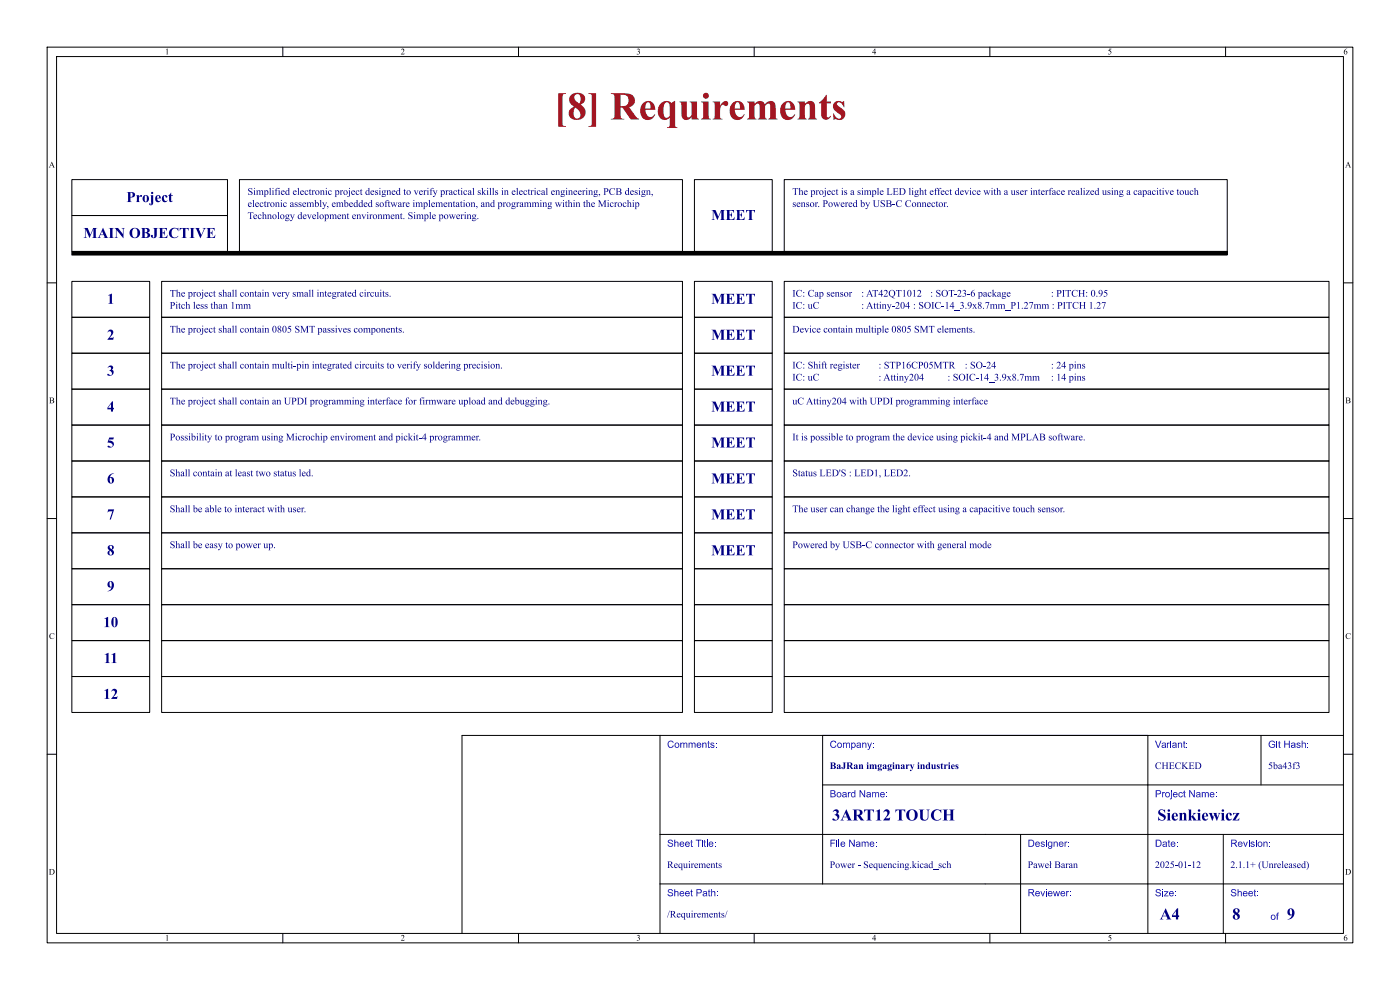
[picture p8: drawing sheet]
<svg xmlns="http://www.w3.org/2000/svg" width="297mm" height="210mm" viewBox="0 0 297 210" stroke-linecap="round" stroke-linejoin="round" font-family="sans-serif">
<defs><g id="words">
<text font-size="8.4" fill="#a21622" x="117.5" y="27.5">[8] Requirements</text>
<g font-size="3.5" fill="#00007f">
<text x="176.5" y="174.9">3ART12TOUCH</text>
<text x="245.5" y="174.9">Sienkiewicz</text>
<text x="246" y="195.9">A4</text>
<text x="261.4" y="196">8</text>
<text x="273" y="196">9</text>
</g>
<g font-size="3.2" fill="#00007f">
<text x="26.8" y="43.7">Project</text>
<text x="150.9" y="47.5">MEET</text>
<text x="17.7" y="51.3">MAIN OBJECTIVE</text>
<text x="22.7" y="65.3">1</text>
<text x="150.9" y="65.3">MEET</text>
<text x="22.7" y="72.9">2</text>
<text x="150.9" y="72.9">MEET</text>
<text x="22.7" y="80.5">3</text>
<text x="150.9" y="80.5">MEET</text>
<text x="22.7" y="88.1">4</text>
<text x="150.9" y="88.1">MEET</text>
<text x="22.7" y="95.8">5</text>
<text x="150.9" y="95.8">MEET</text>
<text x="22.7" y="103.4">6</text>
<text x="150.9" y="103.4">MEET</text>
<text x="22.7" y="111">7</text>
<text x="150.9" y="111">MEET</text>
<text x="22.7" y="118.6">8</text>
<text x="150.9" y="118.6">MEET</text>
<text x="22.7" y="126.2">9</text>
<text x="21.9" y="133.9">10</text>
<text x="22" y="141.5">11</text>
<text x="21.9" y="149.1">12</text>
</g>
<g font-size="2.1" fill="#00007f">
<text x="52.5" y="42.2">Simplifiedelectronicprojectdesignedto verify practicalskills in electricalengineering,PCBdesign,</text>
<text x="52.5" y="44.7">electronicassembly,embeddedsoftwareimplementation,andprogrammingwithin theMicrochip</text>
<text x="52.5" y="47.3">Technologydevelopmentenvironment.Simplepowering.</text>
<text x="168.1" y="42.2">Theprojectis asimpleLED light effectdevicewith auserinterfacerealizedusingacapacitivetouch</text>
<text x="168.1" y="44.7">sensor.Poweredby USB-CConnector.</text>
<text x="36" y="63.8">Theprojectshallcontainverysmallintegratedcircuits.</text>
<text x="168.1" y="63.8">IC: Capsensor : AT42QT1012 :</text>
<text x="199.5" y="63.8">SOT-23-6package:</text>
<text x="228.1" y="63.8">PITCH:0.95</text>
<text x="36" y="66.3">Pitchlessthan1mm</text>
<text x="36" y="71.4">Theprojectshallcontain0805SMT passivescomponents.</text>
<text x="168.1" y="66.3">IC: uC</text>
<text x="168.1" y="71.4">Devicecontainmultiple0805SMT elements.</text>
<text x="183.4" y="66.3">Attiny-204 : SOIC-14_3.9x8.7mm_P1.27mm</text>
<text x="223.9" y="66.3">: PITCH1.27</text>
<text x="36" y="79">Theprojectshallcontainmulti-pin integratedcircuitsto verify solderingprecision.</text>
<text x="168.1" y="79">IC: Shift register:</text>
<text x="168.1" y="81.6">IC: uC:</text>
<text x="187.7" y="79">STP16CP05MTR :</text>
<text x="200.9" y="81.6">:</text>
<text x="205.7" y="81.6">SOIC-14_3.9x8.7mm:</text>
<text x="207.1" y="79">SO-24:</text>
<text x="36" y="86.6">TheprojectshallcontainanUPDI programminginterfacefor firmwareuploadanddebugging.</text>
<text x="168.1" y="86.6">uCAttiny204with UPDI programminginterface</text>
<text x="36" y="94.3">Possibilityto programusingMicrochipenviromentandpickit-4 programmer.</text>
<text x="168.1" y="94.3">It is possibleto programthedeviceusingpickit-4 andMPLAB software.</text>
<text x="36" y="101.9">Shallcontainatleasttwo statusled.</text>
<text x="168.1" y="101.9">StatusLED'S: LED1, LED2.</text>
<text x="36" y="109.5">Shallbeableto interactwith user.</text>
<text x="168.1" y="109.5">Theusercanchangethelight effectusingacapacitivetouchsensor.</text>
<text x="36" y="117.1">Shallbeeasyto powerup.</text>
<text x="168.1" y="117.1">Poweredby USB-Cconnectorwith generalmode</text>
<text x="176" y="163.7">BaJRanimgaginaryindustries</text>
<text x="245" y="163.7">CHECKED</text>
<text x="269" y="163.7">5ba43f3</text>
<text x="141.5" y="184.7">Requirements</text>
<text x="176" y="184.7">Power- Sequencing.kicad_sch</text>
<text x="223.7" y="184.7">Baran</text>
<text x="245" y="184.7">2025-01-12</text>
<text x="261" y="184.7">2.1.1+(Unreleased)</text>
<text x="141.5" y="195.2">/Requirements/</text>
</g>
<g font-size="2.1" fill="#00f">
<text x="141.5" y="159.2">Comments:</text>
<text x="176" y="159.2">Company:</text>
<text x="245" y="159.2">Variant:</text>
<text x="269" y="159.2">Git Hash:</text>
<text x="176" y="169.7">Board Name:</text>
<text x="245" y="169.7">Project Name:</text>
<text x="141.5" y="180.2">Sheet Title:</text>
<text x="176" y="180.2">File Name:</text>
<text x="218" y="180.2">Designer:</text>
<text x="245" y="180.2">Date:</text>
<text x="261" y="180.2">Revision:</text>
<text x="141.5" y="190.7">Sheet Path:</text>
<text x="218" y="190.7">Reviewer:</text>
<text x="245" y="190.7">Size:</text>
<text x="261" y="190.7">Sheet:</text>
<text x="269.5" y="195.7">of</text>
</g>
<g font-size="1.8">
<text x="35" y="12">1</text>
<text x="85" y="12">2</text>
<text x="135" y="12">3</text>
<text x="185" y="12">4</text>
<text x="235" y="12">5</text>
<text x="285" y="12">6</text>
<text x="10.3" y="36">A</text>
<text x="285.3" y="36">A</text>
<text x="10.4" y="86">B</text>
<text x="285.4" y="86">B</text>
<text x="10.4" y="136">C</text>
<text x="285.4" y="136">C</text>
<text x="10.3" y="186">D</text>
<text x="285.3" y="186">D</text>
<text x="35" y="200">1</text>
<text x="85" y="200">2</text>
<text x="135" y="200">3</text>
<text x="185" y="200">4</text>
<text x="235" y="200">5</text>
<text x="285" y="200">6</text>
</g>
</g></defs>
<g fill="none" stroke="#000" stroke-width=".21">
<path d="M10 10h277v190h-277zM12 12h273v186h-273zM60 10v2M110 10v2M160 10v2M210 10v2M260 10v2M10 60h2M285 60h2M10 110h2M285 110h2M10 160h2"/>
<path d="M209 177h76M216.5 177v21M259.5 177v21M285 160h2M285 166.5h-41.5v31.5M60 198v2M110 198v2M160 198v2M209 187.5h76M210 198v2M260 198v2"/>
</g>
<g fill="#00007f">
<path d="M218 182.7h.6a.42 .42 0 0 1 .5 .5 .42 .42 0 0 1-.7 .3l.1 .5 .1 .1h-.6l.2-.1v-1.2h.2v.6a.31 .31 0 0 0 .5-.3 .31 .31 0 0 0-.5-.3z"/>
<path d="M219.4 183.2l.5 .1 .1 .7 .1-.1-.1 .2-.7-.1v-.1l.3 .1 .2-.1v-.3l-.5 .3 .5-.4-.2-.3-.3 .3z"/>
<path d="M220.1 183.2h.4l-.1 .1 .2 .6 .3-.4-.3-.3h.5l-.1 .1 .2 .6 .2-.6-.1-.1h.3l-.4 1-.3-.6-.3 .6z"/>
<path d="M221.8 183.3l.4-.1 .3 .2v.1h-.6l.1 .4 .3 .1 .2-.2a.38 .38 0 0 1-.6 .3 .38 .38 0 0 1 0-.6h.4l-.2-.3-.4 .3z"/>
<path d="M222.6 182.8l.3-.1v.6l.2-.2-.2 .3 .1 .6 .1 .1h-.5l.2-.2v-.4l-.2 .2 .2-.3v-.5z"/>
</g>
<path d="M15.2 82.6h16.5v7.6h-16.5zM34.3 105.4h110.5v7.6h-110.5zM15.2 120.7h16.5v7.6h-16.5zM140 156v42M174.5 156v31.5M243.5 156v10.5h-69M267.5 156v10.5M285 156h-187v42M140 177h69M140 187.5h69" fill="none" stroke="#000" stroke-width=".21"/>
<path d="M15.2 53.3h245.1v.8h-245.1z" fill="#000"/>
<g fill="#00007f">
<path d="M37.2 107.3l.3-.1v.7l.3-.2h.2l.2 .9h-.4l.1-.2v-.5l-.1-.1-.3 .1v.7h.2h-.5l.2-.1v-.9z"/>
<path d="M39.3 107.3l.3-.1v1.3l.2 .1h-.5l.1-.1v-.9z"/>
<path d="M39.9 107.3l.3-.1v1.3l.1 .1h-.4l.1-.1v-.9z"/>
<path d="M40.9 107.3l.3-.1v.7a.46 .46 0 0 1 .8 .2 .46 .46 0 0 1-.6 .6l-.3-.1v-.7h.1v.6a.33 .33 0 0 0 .5-.3 .33 .33 0 0 0-.5-.3h-.1v-.5z"/>
<path d="M44.4 107.3l.3-.1v.7a.46 .46 0 0 1 .8 .2 .46 .46 0 0 1-.6 .6l-.3-.1v-.7h.1v.6a.33 .33 0 0 0 .5-.3 .33 .33 0 0 0-.5-.3h-.1v-.5z"/>
<path d="M45.5 107.3l.4-.1v1.3l.1 .1h-.4l.1-.1v-.9z"/>
<path d="M59.4 107.3l.3-.1v.7l.3-.2h.2l.2 .9h-.4l.1-.2v-.5l-.1-.1-.3 .1 .1 .7h.1h-.5l.2-.1v-.9z"/>
<circle cx="50.1" cy="107.3" r=".1"/>
<circle cx="58.5" cy="107.3" r=".1"/>
</g>
<path d="M34.3 113h110.5v7.7h-110.5zM34.3 128.3h110.5v7.6h-110.5zM34.3 143.5h110.5v7.6h-110.5z" fill="none" stroke="#000" stroke-width=".21"/>
<g fill="#00007f">
<path d="M37.2 114.9l.3-.1v.7l.3-.2 .2 .1 .2 .9h-.4l.1-.2v-.6l-.1-.1-.3 .1v.7l.2 .1h-.5l.2-.2v-.9z"/>
<path d="M39.3 114.9l.3-.1v1.3l.2 .2h-.5l.1-.2v-.9z"/>
<path d="M39.9 114.9l.3-.1v1.3l.1 .2h-.4l.1-.2v-.9z"/>
<path d="M40.9 114.9l.3-.1v.7a.46 .46 0 0 1 .8 .3 .46 .46 0 0 1-.6 .5l-.3-.1v-.7h.1v.6a.33 .33 0 0 0 .5-.3 .33 .33 0 0 0-.5-.3h-.1v-.5z"/>
</g>
<path d="M34.3 97.8h110.5v7.6h-110.5z" fill="none" stroke="#000" stroke-width=".21"/>
<g fill="#00007f">
<path d="M37.2 99.7l.3-.2v.7l.3-.1h.2l.2 .9h-.4l.1-.2v-.5l-.1-.1-.3 .1v.6l.2 .1h-.5l.2-.1v-1z"/>
<path d="M39.3 99.7l.3-.2v1.4l.2 .1h-.5l.1-.1v-1z"/>
<path d="M39.9 99.7l.3-.2v1.4l.1 .1h-.4l.1-.1v-1z"/>
<path d="M49.9 99.7l.3-.2v1.4l.2 .1h-.5l.1-.1v-1z"/>
<path d="M63.4 99.7l.4-.2v1.4l.1 .1h-.5l.2-.1v-1z"/>
<path d="M65.5 99.7l.3-.2v1.4h.2l-.3 .2-.1-.2-.4 .1-.2-.3v-.2h.2l.1 .4h.3l-.1-.8h-.2l-.1 .4h-.2l.3-.4h.3v-.4z"/>
<circle cx="45.8" cy="99.7" r=".1"/>
</g>
<path d="M34.3 90.2h110.5v7.6h-110.5zM34.3 135.9h110.5v7.6h-110.5zM34.3 120.7h110.5v7.6h-110.5z" fill="none" stroke="#000" stroke-width=".21"/>
<g fill="#00007f">
<path d="M40.5 92l.3-.1v.7a.46 .46 0 0 1 .8 .3 .46 .46 0 0 1-.6 .5l-.3-.1v-.6h.1v.6a.33 .33 0 0 0 .5-.3 .33 .33 0 0 0-.5-.3h-.1v-.6z"/>
<path d="M42.2 92l.4-.1v1.4l.1 .1h-.5l.2-.1v-1z"/>
<path d="M66.8 92l.4-.1v.7l.2-.2 .2 .1 .3 .9h-.5l.1-.2v-.6h-.1l-.2 .1v.6l.1 .1h-.5l.2-.1v-1z"/>
<path d="M82.9 92l.3-.1v1.3l.2 .1-.3 .1v-.1l-.5 .1-.2-.3v-.2h.2l.1 .4 .4-.1-.2-.7h-.2l-.1 .4h-.2l.3-.4h.4l-.1-.4z"/>
<path d="M86.5 92l.4-.1v1l.3-.3-.1-.2h.5l-.6 .4 .6 .6h-.5l-.2-.5v.4l.1 .1h-.5l.2-.2v-1.1z"/>
<path d="M90.2 92h.1v.9h.2v.1h-.2v.4h-.2v-.4h-.6v-.1h.6v-.7l-.6 .7z"/>
<circle cx="40.2" cy="92" r=".1"/>
<circle cx="41.9" cy="92" r=".1"/>
<circle cx="43.1" cy="92" r=".1"/>
<circle cx="57.7" cy="92" r=".1"/>
<circle cx="62.9" cy="92" r=".1"/>
<circle cx="68.2" cy="92" r=".1"/>
<circle cx="73.5" cy="92" r=".1"/>
<circle cx="85.3" cy="92" r=".1"/>
<circle cx="87.9" cy="92" r=".1"/>
</g>
<path d="M34.3 74.9h110.5v7.7h-110.5z" fill="none" stroke="#000" stroke-width=".21"/>
<g fill="#00007f">
<path d="M37.3 76.8l.4-.1v.7l.2-.2 .2 .1 .3 .9h-.5l.1-.2v-.6l-.1-.1-.2 .1v.7l.1 .1h-.5l.2-.2v-.9z"/>
<path d="M47.2 76.8l.3-.1v.7l.2-.2 .3 .1 .2 .9h-.5l.2-.2v-.6l-.2-.1-.2 .1v.7l.1 .1h-.4l.1-.2v-.9z"/>
<path d="M49.2 76.8l.3-.1v1.3l.2 .2h-.5l.2-.2v-.9z"/>
<path d="M49.8 76.8l.3-.1v1.3l.2 .2h-.5l.2-.2v-.9z"/>
<path d="M60.5 76.8l.3-.1v1.3l.2 .2h-.5l.1-.2v-.9z"/>
<path d="M74.2 76.8l.3-.1v1.3l.2 .1-.3 .1-.1-.1-.4 .1-.2-.4v-.1h.2l.1 .3h.3l-.1-.7h-.2l-.1 .4h-.2l.3-.5 .3 .1v-.5z"/>
<path d="M87.9 76.8l.3-.1 .2 .1v.1l-.3-.1-.1 .1v.3l.2 .1h-.2v.7l.2 .2h-.6l.2-.1v-.8l-.2-.1h.2z"/>
<path d="M91.8 76.8l.3-.1v1.3l.2 .2h-.5l.1-.2 .1-.9z"/>
<path d="M92.9 76.8l.3-.1v1.3l.2 .1-.3 .1v-.1l-.5 .1-.2-.4v-.1h.2l.1 .3h.4l-.2-.7h-.2l-.1 .4h-.2l.3-.5 .4 .1-.1-.5z"/>
<circle cx="43" cy="76.8" r=".11"/>
<circle cx="55.8" cy="76.8" r=".1"/>
<circle cx="61.9" cy="76.8" r=".1"/>
<circle cx="64.3" cy="76.8" r=".1"/>
<circle cx="66.5" cy="76.8" r=".1"/>
<circle cx="76.5" cy="76.8" r=".1"/>
<circle cx="79.8" cy="76.8" r=".1"/>
<circle cx="87.2" cy="76.8" r=".1"/>
<circle cx="95.4" cy="76.8" r=".1"/>
<circle cx="102.3" cy="76.8" r=".1"/>
<circle cx="103.7" cy="76.8" r=".1"/>
</g>
<path d="M34.3 59.7h110.5v7.6h-110.5z" fill="none" stroke="#000" stroke-width=".21"/>
<g fill="#00007f">
<path d="M37.3 61.6l.4-.2v.7l.2-.1h.2l.3 .9h-.5l.1-.2v-.5l-.1-.1-.2 .1v.6l.1 .1h-.5l.2-.1v-1z"/>
<path d="M47.2 61.6l.3-.2v.7l.2-.1h.3l.2 .9h-.5l.2-.2v-.5l-.2-.1-.2 .1v.6l.1 .1h-.4l.1-.1v-1z"/>
<path d="M49.2 61.6l.3-.2v1.4l.2 .1h-.5l.2-.1v-1z"/>
<path d="M49.8 61.6l.3-.2v1.4l.2 .1h-.5l.2-.1v-1z"/>
<path d="M65.5 61.6l.3-.2v1.4l.2 .1h-.5l.2-.1v-1z"/>
<path d="M66.1 61.6l.3-.2v1.4l.2 .1h-.5l.1-.1 .1-1z"/>
<path d="M75.2 61.6l.3-.2v1.4h.2l-.3 .2v-.2l-.5 .1-.2-.3v-.2h.2l.1 .4h.4l-.2-.8h-.2l-.1 .4h-.2l.3-.4h.4l-.1-.4z"/>
<path d="M39.3 64.1l.4-.1v.7l.2-.2 .3 .1 .2 .9h-.5l.2-.2-.1-.6-.1-.1-.2 .2v.6l.1 .1h-.5l.2-.1v-1z"/>
<path d="M41 64.1l.3-.1v1.4l.2 .1h-.5l.1-.1v-1z"/>
<path d="M45.3 64.1l.3-.1v.7l.2-.2 .3 .1 .2 .9h-.5l.2-.2v-.6l-.2-.1-.2 .2v.6l.1 .1h-.4l.1-.1v-1z"/>
<path d="M49.1 64.2l.4-.2v1.4l.2 .1h-.6l.2-.1v-.9v-.3z"/>
<circle cx="43" cy="61.6" r=".11"/>
<circle cx="55.8" cy="61.6" r=".1"/>
<circle cx="67.5" cy="61.6" r=".1"/>
<circle cx="77.5" cy="61.6" r=".1"/>
<circle cx="80.8" cy="61.6" r=".1"/>
</g>
<path d="M34.3 67.3h110.5v7.6h-110.5z" fill="none" stroke="#000" stroke-width=".21"/>
<g fill="#00007f">
<path d="M37.3 69.2l.4-.1v.7l.2-.2h.2l.3 .9h-.5l.1-.2v-.5l-.1-.1-.2 .1v.7h.1h-.5l.2-.1v-.9z"/>
<path d="M47.2 69.2l.3-.1v.7l.2-.2h.3l.2 .9h-.5l.2-.2v-.5l-.2-.1-.2 .1v.7h.1h-.4l.1-.1v-.9z"/>
<path d="M49.2 69.2l.3-.1v1.3l.2 .1h-.5l.2-.1v-.9z"/>
<path d="M49.8 69.2l.3-.1v1.3l.2 .1h-.5l.2-.1v-.9z"/>
<circle cx="43" cy="69.2" r=".11"/>
<circle cx="55.8" cy="69.2" r=".1"/>
<circle cx="71.3" cy="69.2" r=".1"/>
</g>
<path d="M34.3 82.6h110.5v7.6h-110.5z" fill="none" stroke="#000" stroke-width=".21"/>
<g fill="#00007f">
<path d="M37.3 84.4l.4-.1v.7l.2-.2 .2 .1 .3 .9h-.5l.1-.2v-.6l-.1-.1-.2 .2v.6l.1 .1h-.5l.2-.1v-1z"/>
<path d="M47.2 84.4l.3-.1v.7l.2-.2 .3 .1 .2 .9h-.5l.2-.2v-.6l-.2-.1-.2 .2v.6l.1 .1h-.4l.1-.1v-1z"/>
<path d="M49.2 84.4l.3-.1v1.4l.2 .1h-.5l.2-.1v-1z"/>
<path d="M49.8 84.4l.3-.1v1.4l.2 .1h-.5l.2-.1v-1z"/>
<path d="M82.2 84.4l.2-.1 .3 .1-.1 .2-.2-.2-.2 .1v.3l.3 .1h-.3v.7l.2 .2h-.5l.1-.1v-.8l-.1-.1h.1z"/>
<path d="M86.3 84.4l.2-.1 .3 .1-.1 .2-.2-.2-.2 .1v.3l.2 .1h-.2v.7l.2 .2h-.5l.1-.1v-.8l-.2-.1h.2z"/>
<path d="M89.3 84.4l.2-.1 .3 .1-.1 .2-.2-.2-.2 .1v.3l.3 .1h-.3v.7l.2 .2h-.5l.1-.1 .1-.8-.2-.1h.2z"/>
<path d="M99.4 84.4l.4-.1v1.4l.1 .1h-.5l.2-.1v-1z"/>
<path d="M102.6 84.4l.3-.1v1.3l.1 .1-.2 .1-.1-.1-.4 .1-.3-.3v-.2h.2l.2 .3h.3l-.1-.7h-.2l-.2 .4h-.2l.3-.5 .4 .1v-.4z"/>
<path d="M106.2 84.4l.3-.1v1.3l.2 .1-.3 .1-.1-.1-.4 .1-.2-.3v-.2h.1l.2 .3h.3l-.1-.7h-.2l-.2 .4h-.1l.2-.5 .4 .1v-.4z"/>
<path d="M107.8 84.4l.3-.1v1.3l.2 .1-.3 .1-.1-.1-.4 .1-.2-.3v-.2h.1l.2 .3h.3l-.1-.7h-.2l-.2 .4h-.1l.2-.5 .4 .1v-.4z"/>
<path d="M109.2 84.4l.3-.1v.7a.46 .46 0 0 1 .8 .3 .46 .46 0 0 1-.6 .5l-.3-.1v-.6h.1v.5a.33 .33 0 0 0 .5-.2 .33 .33 0 0 0-.5-.3h-.1l-.1-.6z"/>
<circle cx="43" cy="84.4" r=".11"/>
<circle cx="55.8" cy="84.4" r=".1"/>
<circle cx="74.9" cy="84.4" r=".1"/>
<circle cx="78.2" cy="84.4" r=".1"/>
<circle cx="89.9" cy="84.4" r=".1"/>
<circle cx="113.8" cy="84.4" r=".1"/>
</g>
<path d="M50.8 38.1h94v15.2h-94zM15.2 74.9h16.5v7.7h-16.5zM15.2 97.8h16.5v7.6h-16.5zM15.2 105.4h16.5v7.6h-16.5zM15.2 113h16.5v7.7h-16.5zM15.2 128.3h16.5v7.6h-16.5zM15.2 135.9h16.5v7.6h-16.5zM15.2 143.5h16.5v7.6h-16.5z" fill="none" stroke="#000" stroke-width=".21"/>
<g fill="#00007f">
<path d="M57.1 40l.3-.1v1.3l.2 .1h-.5l.1-.1v-.9z"/>
<path d="M58.6 40l.3-.1 .2 .1-.1 .1-.2-.2-.1 .1-.1 .4h.3h-.3v.8l.3 .1h-.6l.2-.1v-.8h-.2h.2z"/>
<path d="M61 40l.4-.1v1.3l.1 .1-.3 .1v-.2l-.4 .1-.3-.3v-.2h.2l.2 .4h.3l-.1-.7h-.2l-.2 .3h-.2l.3-.4h.4v-.4z"/>
<path d="M63.1 40l.3-.1v1.3l.1 .1h-.4l.1-.1v-.9z"/>
<path d="M78 40l.4-.1v1.3l.1 .1-.3 .1v-.2l-.4 .1-.3-.3v-.2h.2l.1 .4h.4l-.1-.7h-.2l-.2 .3h-.2l.3-.4h.4v-.4z"/>
<path d="M84.5 40l.4-.1v1.3l.1 .1-.3 .1v-.2l-.4 .1-.3-.3v-.2h.2l.2 .4h.3l-.1-.7h-.2l-.2 .3h-.2l.3-.4h.4v-.4z"/>
<path d="M91.5 40l.2-.1 .3 .1-.1 .1-.2-.2-.2 .1v.4h.3h-.3v.8l.2 .1h-.5l.1-.1v-.8h-.2h.2z"/>
<path d="M100.2 40l.3-.1v1.3l.2 .1h-.5l.1-.1v-.9z"/>
<path d="M102.1 40l.3-.1v.9l.4-.3-.1-.1h.4l-.5 .3 .6 .6h-.5l-.3-.5v.5h.2h-.5l.2-.2-.1-1.1z"/>
<path d="M103.8 40l.3-.1v1.3l.2 .1h-.5l.2-.1v-.9z"/>
<path d="M104.4 40l.3-.1v1.3l.2 .1h-.5l.1-.1 .1-.9z"/>
<path d="M109.5 40l.3-.1v1.3l.2 .1h-.5l.1-.1v-.9z"/>
<path d="M115.8 40l.3-.1v1.3l.1 .1h-.4l.1-.1v-.9z"/>
<path d="M133.1 40l.3-.1v1.3l.2 .1-.3 .1v-.2l-.5 .1-.2-.3v-.2h.2l.1 .4h.4l-.2-.7h-.2l-.1 .3h-.2l.3-.4h.4l-.1-.4z"/>
<path d="M53.5 42.5l.4-.1v1.4l.1 .1h-.5l.2-.1v-1z"/>
<path d="M66.7 42.5l.3-.1v.7a.46 .46 0 0 1 .7 .3 .46 .46 0 0 1-.5 .5l-.4-.1v-.6h.2v.5a.33 .33 0 0 0 .5-.2 .33 .33 0 0 0-.5-.3h-.2v-.6z"/>
<path d="M67.8 42.5l.3-.1v1.4l.2 .1h-.5l.1-.1 .1-1z"/>
<path d="M72.9 42.5l.4-.1v.7a.46 .46 0 0 1 .7 .3 .46 .46 0 0 1-.6 .5l-.3-.1v-.6h.2v.5a.33 .33 0 0 0 .4-.2 .33 .33 0 0 0-.4-.3h-.2v-.6z"/>
<path d="M75.5 42.5l.3-.1 .1 1.3 .1 .1-.3 .1v-.1l-.4 .1-.3-.3v-.2h.2l.1 .4 .4-.1-.1-.7h-.3l-.1 .4h-.2l.3-.4h.4v-.4z"/>
<path d="M76.6 42.5l.3-.1v1.3l.2 .1-.3 .1-.1-.1-.4 .1-.2-.3v-.2h.2l.1 .4 .3-.1-.1-.7h-.2l-.1 .4h-.2l.3-.4h.3v-.4z"/>
<path d="M78.6 42.5l.3-.1v1.3l.2 .1-.3 .1v-.1l-.5 .1-.2-.3v-.2h.2l.1 .4 .4-.1-.2-.7h-.2l-.1 .4h-.2l.3-.4h.4l-.1-.4z"/>
<path d="M81.9 42.5l.3-.1 .2 .2v.1l-.3-.2-.1 .1v.3l.2 .1h-.2v.7l.2 .2h-.6l.2-.1v-.8l-.2-.1h.2z"/>
<path d="M90.9 42.5l.3-.1v1.4l.2 .1h-.5l.1-.1v-1z"/>
<path d="M104.5 42.5l.4-.1v1.3l.1 .1-.3 .1v-.1l-.4 .1-.3-.3v-.2h.2l.2 .4 .3-.1-.1-.7h-.2l-.2 .4h-.2l.3-.4h.4v-.4z"/>
<path d="M120.4 42.5l.4-.1v.7l.2-.2 .3 .1 .2 .9h-.5l.2-.2-.1-.6-.1-.1-.2 .2v.6l.1 .1h-.5l.2-.1v-1z"/>
<path d="M124.3 42.5l.3-.1v.7l.3-.2 .2 .1 .2 .9h-.4l.1-.2v-.6l-.1-.1-.3 .2v.6l.2 .1h-.5l.1-.1v-1z"/>
<path d="M133 42.5l.3-.1v.7l.3-.2 .2 .1 .2 .9h-.4l.1-.2v-.6l-.1-.1-.3 .2v.6l.2 .1h-.5l.1-.1v-1z"/>
<path d="M55.6 45.1l.3-.1v.7l.3-.2 .2 .1 .2 .9h-.5l.2-.3v-.5l-.2-.1-.2 .1v.7l.2 .1h-.5l.1-.2v-.9z"/>
<path d="M58.8 45.1l.4-.1v1.3l.1 .2h-.5l.2-.2v-.9z"/>
<path d="M63.7 45.1l.3-.1v1.3l.2 .1-.3 .1-.1-.1-.4 .1-.2-.4v-.2h.1l.2 .4h.3l-.1-.7h-.2l-.2 .3h-.1l.2-.4 .4 .1v-.5z"/>
<path d="M67.2 45.1l.3-.1v1.3l.2 .2h-.5l.1-.2v-.9z"/>
<path d="M91 45.1l.4-.1v1.3l.1 .2h-.4l.1-.2v-.9z"/>
<circle cx="54" cy="40" r=".1"/>
<circle cx="57.9" cy="40" r=".1"/>
<circle cx="59.2" cy="40" r=".1"/>
<circle cx="69.2" cy="40" r=".1"/>
<circle cx="74.1" cy="40" r=".11"/>
<circle cx="80.6" cy="40" r=".1"/>
<circle cx="90.8" cy="40" r=".1"/>
<circle cx="97.9" cy="40" r=".1"/>
<circle cx="103.5" cy="40" r=".1"/>
<circle cx="106.6" cy="40" r=".1"/>
<circle cx="113.5" cy="40" r=".1"/>
<circle cx="120.2" cy="40" r=".1"/>
<circle cx="124.5" cy="40" r=".1"/>
<circle cx="135.7" cy="40" r=".1"/>
</g>
<path d="M147.3 38.1h16.5v15.2h-16.5zM166.4 38.1h93.9v15.2h-93.9z" fill="none" stroke="#000" stroke-width=".21"/>
<g fill="#00007f">
<path d="M169.4 40l.3-.1v.7l.3-.2h.2l.2 .9h-.4l.1-.2v-.5l-.1-.1-.3 .1v.7h.2h-.5l.2-.1v-.9z"/>
<path d="M186 40l.4-.1v1.3l.1 .1h-.4l.1-.1v-.9z"/>
<path d="M192.8 40l.3-.1v1.3l.2 .1h-.5l.1-.1v-.9z"/>
<path d="M195 40l.3-.1v.7l.3-.2h.2l.2 .9h-.4l.1-.2v-.5l-.1-.1-.3 .1v.7h.2h-.5l.1-.1v-.9z"/>
<path d="M198.5 40l.3-.1 .2 .1v.1l-.3-.2-.1 .1-.1 .4h.3h-.3l.1 .8 .2 .1h-.6l.2-.1v-.8h-.2h.2z"/>
<path d="M199.2 40l.2-.1 .3 .1-.1 .1-.2-.2-.2 .1v.4h.3h-.3v.8l.2 .1h-.5l.1-.1v-.8h-.1h.1z"/>
<path d="M203.1 40l.3-.1v1.3l.2 .1-.3 .1v-.2l-.5 .1-.2-.3v-.2h.2l.1 .4h.4l-.2-.7h-.2l-.1 .3h-.2l.3-.4h.4l-.1-.4z"/>
<path d="M211.3 40l.4-.1v.7l.2-.2h.3l.2 .9h-.5l.2-.2v-.5l-.2-.1-.2 .1v.7h.1h-.4l.1-.1v-.9z"/>
<path d="M222.8 40l.3-.1 .2 .1-.1 .1-.2-.2-.1 .1-.1 .4h.3h-.3l.1 .8 .2 .1h-.6l.2-.1v-.8h-.2h.2z"/>
<path d="M229.2 40l.3-.1v1.3l.1 .1h-.4l.1-.1v-.9z"/>
<path d="M232.8 40l.3-.1v1.3l.1 .1-.2 .1-.1-.2-.4 .1-.2-.3v-.2h.1l.2 .4h.3l-.1-.7h-.2l-.2 .3h-.1l.2-.4h.4v-.4z"/>
<path d="M253.3 40l.3-.1v.7l.3-.2h.2l.2 .9h-.5l.2-.2v-.5l-.2-.1-.2 .1v.7h.2h-.5l.1-.1v-.9z"/>
<path d="M181.5 42.5l.3-.1v1.3l.1 .1-.2 .1-.1-.1-.4 .1-.2-.3v-.2h.1l.2 .4 .3-.1-.1-.7h-.2l-.2 .4h-.1l.2-.4h.4v-.4z"/>
<path d="M182.5 42.5l.3-.1v.7a.46 .46 0 0 1 .7 .3 .46 .46 0 0 1-.5 .5l-.4-.1v-.6h.2v.5a.33 .33 0 0 0 .5-.2 .33 .33 0 0 0-.5-.3h-.2v-.6z"/>
<circle cx="175.1" cy="40" r=".11"/>
<circle cx="178.7" cy="40" r=".1"/>
<circle cx="183" cy="40" r=".1"/>
<circle cx="193.6" cy="40" r=".1"/>
<circle cx="205.9" cy="40" r=".1"/>
<circle cx="210.5" cy="40" r=".1"/>
<circle cx="218.8" cy="40" r=".1"/>
<circle cx="230" cy="40" r=".1"/>
<circle cx="236" cy="40" r=".1"/>
<circle cx="245.6" cy="40" r=".1"/>
<circle cx="246.8" cy="40" r=".1"/>
</g>
<path d="M15.2 38.1h33.1v7.6h-33.1zM15.2 45.7h33.1v7.6h-33.1zM166.4 59.7h115.5v7.6h-115.5zM166.4 128.3h115.5v7.6h-115.5z" fill="none" stroke="#000" stroke-width=".21"/>
<g fill="#00007f">
<path d="M198.7 61.6l.7-.1v.5a.3 .3 0 0 0-.3-.5 .3 .3 0 0 0-.2 .5h.1a.49 .49 0 0 1 .5 .3 .49 .49 0 0 1-.2 .6l-.7 .1 .1-.5a.33 .33 0 0 0 .3 .4 .33 .33 0 0 0 .2-.5 .52 .52 0 0 1-.5-.3 .52 .52 0 0 1 0-.5z"/>
<path d="M210.4 61.6l.4-.2v1l.3-.3-.1-.1h.4l-.5 .3 .6 .6h-.5l-.2-.5v.4l.1 .1h-.5l.2-.2v-1.1z"/>
<path d="M224.1 61.5h.5a.43 .43 0 0 1 .6 .5 .43 .43 0 0 1-.7 .3v.5l.2 .1h-.6l.2-.1v-1.2h.2v.6a.32 .32 0 0 0 .4-.3 .32 .32 0 0 0-.4-.3z"/>
<path d="M225.3 61.5h.6l-.2 .3v1l.2 .1h-.6l.2-.2v-1z"/>
<path d="M226.1 61.5h1.1v.3l-.1-.2h-.4v1.2l.2 .1h-.6l.2-.1v-1.2h-.3l-.2 .2z"/>
<path d="M227.6 61.7l1-.2v.5a.54 .54 0 0 0-.7-.4 .54 .54 0 0 0-.3 .8l.1 .3 .3 .2 .4-.1 .2-.2a.61 .61 0 0 1-.9 .3 .77 .77 0 0 1-.1-1.2z"/>
<circle cx="223.2" cy="62.1" r=".12"/>
<circle cx="223.2" cy="62.8" r=".12"/>
</g>
<path d="M166.4 82.6h115.5v7.6h-115.5z" fill="none" stroke="#000" stroke-width=".21"/>
<g fill="#00007f">
<path d="M182.9 84.4l.3-.1v.7l.3-.2 .2 .1 .2 .9h-.4l.1-.2v-.6l-.1-.1-.3 .2 .1 .6 .1 .1h-.5l.2-.1v-1z"/>
<path d="M206.4 84.4l.3-.1 .3 .1-.1 .2-.2-.2-.2 .1v.3l.2 .1h-.2v.7l.2 .2h-.6l.2-.1v-.8l-.2-.1h.2z"/>
<circle cx="174" cy="84.4" r=".1"/>
<circle cx="182" cy="84.4" r=".1"/>
<circle cx="199.2" cy="84.4" r=".1"/>
<circle cx="202.4" cy="84.4" r=".1"/>
</g>
<path d="M166.4 74.9h115.5v7.7h-115.5zM166.4 97.8h115.5v7.6h-115.5z" fill="none" stroke="#000" stroke-width=".21"/>
<g fill="#00007f">
<path d="M172.5 76.8l.4-.1v.7l.2-.2 .3 .1 .2 .9h-.5l.2-.2-.1-.6-.1-.1-.2 .1v.7l.1 .1h-.4l.1-.2v-.9z"/>
<path d="M174.6 76.8l.3-.1 .2 .1-.1 .1-.2-.1-.2 .1v.3l.3 .1h-.3v.7l.2 .2h-.5l.1-.1 .1-.8-.2-.1h.2z"/>
<path d="M206 76.8l.8-.1-.1 .5a.3 .3 0 0 0-.2-.4 .3 .3 0 0 0-.3 .4l.1 .1a.49 .49 0 0 1 .5 .3 .49 .49 0 0 1-.2 .6h-.7l.1-.5a.33 .33 0 0 0 .3 .5 .33 .33 0 0 0 .3-.5h-.1a.52 .52 0 0 1-.5-.3 .52 .52 0 0 1 0-.6z"/>
<path d="M224.3 76.8a.47 .47 0 0 1 .7 .2 .47 .47 0 0 1-.3 .7l-.4 .3 .8-.1-.1 .3-.9-.1a.89 .89 0 0 0 .6-1.1l-.3-.1-.2 .2z"/>
<path d="M225.8 76.7h.1v.9h.2v.2h-.2v.4h-.1v-.4h-.6v-.2h.6v-.7l-.6 .7z"/>
<path d="M226.7 77.3l.4-.1v.2a.4 .4 0 0 1 .6-.1 .4 .4 0 0 1 0 .6l-.2 .3-.4-.1v.4l.1 .1h-.5l.2-.1v-1h.2v.5a.32 .32 0 0 0 .4-.3 .32 .32 0 0 0-.4-.2z"/>
<path d="M227.9 77.3l.3-.1v.8l.1 .2h-.4l.1-.6z"/>
<path d="M228.4 77.3l.3-.1v.2l.5-.2 .3 1h-.5l.1-.2-.1-.7-.3 .1v.6l.2 .2h-.5l.2-.1v-.7z"/>
<path d="M229.6 77.3l.5-.1v.3l-.1-.2h-.3l.2 .3a.35 .35 0 0 1 .3 .4 .35 .35 0 0 1-.6 .2v-.4l.2 .3 .3-.1-.5-.4z"/>
<path d="M188.1 79.3l.8 1.4h-.6l.2-.1-.1-.3h-.6l-.1 .3 .1 .1h-.4l.3-.5h.6l-.2-.6-.4 .6z"/>
<path d="M189.2 79.5l.1 .3h.2h-.2v.7h.2l-.2 .2-.2-.1v-.8h-.2z"/>
<path d="M189.8 79.5l.1 .3h.2h-.2v.7h.2l-.2 .2-.2-.1v-.8h-.2z"/>
<path d="M190.2 79.9l.3-.2v.9l.1 .1h-.4l.1-.6z"/>
<path d="M190.7 79.9l.3-.2v.2l.5-.1 .3 .9h-.5l.1-.2-.1-.6-.3 .1v.6l.2 .1h-.5l.2-.1v-.6z"/>
<path d="M191.8 79.8h.4l-.1 .1 .3 .6 .2-.6-.1-.1h.3l-.8 1.4-.2-.2h.3l.2-.3z"/>
<path d="M193.1 79.4a.47 .47 0 0 1 .6 .2 .47 .47 0 0 1-.3 .6l-.3 .4 .7-.1-.1 .2h-.8a.89 .89 0 0 0 .6-1.2h-.3l-.3 .2z"/>
<path d="M194.2 79.4a.72 .72 0 0 1 .8 .5 .72 .72 0 0 1-.4 .8h-.3l-.2-.2-.1-.4h.2a.36 .36 0 0 0-.1 .4 .36 .36 0 0 0 .4 .1l.2-.8-.2-.4a.43 .43 0 0 0-.3 .7l-.2-.1z"/>
<path d="M195.7 79.3h.1v.9h.2v.2h-.2v.3h-.2v-.3h-.6v-.2h.6v-.7l-.6 .7z"/>
<path d="M202.4 79.4l.7-.1v.5a.3 .3 0 0 0-.3-.5 .3 .3 0 0 0-.3 .5h.1a.49 .49 0 0 1 .6 .3 .49 .49 0 0 1-.3 .6l-.6 .1v-.5a.33 .33 0 0 0 .3 .4 .33 .33 0 0 0 .3-.5h-.1a.52 .52 0 0 1-.4-.3 .52 .52 0 0 1 0-.5z"/>
<path d="M203.6 79.5a.71 .71 0 0 1 1.1 .2 .71 .71 0 0 1-.4 1 .71 .71 0 0 1-.9-.7h.2a.51 .51 0 0 0 .6 .7 .51 .51 0 0 0 .3-.8 .47 .47 0 0 0-.5-.5 .47 .47 0 0 0-.4 .6h-.2z"/>
<path d="M204.9 79.3h.6l-.2 .3v1l.2 .1h-.6l.2-.2v-1z"/>
<path d="M226.7 79.9l.4-.2v.3a.4 .4 0 0 1 .6-.2 .4 .4 0 0 1 0 .6l-.2 .3h-.4v.4l.1 .1h-.5l.2-.1v-1.1h.2v.6a.32 .32 0 0 0 .4-.3 .32 .32 0 0 0-.4-.3z"/>
<path d="M227.9 79.9l.3-.2v.9l.1 .1h-.4l.1-.6z"/>
<path d="M228.4 79.9l.3-.2v.2l.5-.1 .3 .9h-.5l.1-.2-.1-.6-.3 .1v.6l.2 .1h-.5l.2-.1v-.6z"/>
<path d="M229.6 79.8l.5-.1v.4l-.1-.3-.3 .1 .2 .2a.35 .35 0 0 1 .3 .5 .35 .35 0 0 1-.6 .1v-.3l.2 .3 .3-.1-.5-.5z"/>
<circle cx="173.9" cy="76.8" r=".1"/>
<circle cx="179.1" cy="76.8" r=".1"/>
<circle cx="186.7" cy="77.3" r=".12"/>
<circle cx="186.7" cy="78.1" r=".12"/>
<circle cx="223.2" cy="77.3" r=".12"/>
<circle cx="223.2" cy="78.1" r=".12"/>
<circle cx="228.1" cy="76.8" r=".1"/>
<circle cx="186.7" cy="79.9" r=".12"/>
<circle cx="186.7" cy="80.6" r=".12"/>
<circle cx="228.1" cy="79.4" r=".1"/>
</g>
<path d="M166.4 67.3h115.5v7.6h-115.5z" fill="none" stroke="#000" stroke-width=".21"/>
<g fill="#00007f">
<path d="M184.3 69.2l.3-.1v1.3l.1 .1h-.4l.1-.1v-.9z"/>
<path d="M187.1 69.2l.3-.1v1.3l.2 .1h-.5l.2-.1v-.9z"/>
<path d="M199.8 69.2l.3-.1v1.3l.2 .1h-.5l.1-.1 .1-.9z"/>
<circle cx="171.9" cy="69.2" r=".1"/>
<circle cx="179.6" cy="69.2" r=".1"/>
<circle cx="185.7" cy="69.2" r=".1"/>
</g>
<path d="M147.3 97.8h16.5v7.6h-16.5zM166.4 90.2h115.5v7.6h-115.5zM147.3 105.4h16.5v7.6h-16.5zM147.3 113h16.5v7.7h-16.5zM147.3 120.7h16.5v7.6h-16.5zM147.3 135.9h16.5v7.6h-16.5zM147.3 128.3h16.5v7.6h-16.5zM147.3 143.5h16.5v7.6h-16.5z" fill="none" stroke="#000" stroke-width=".21"/>
<g fill="#00007f">
<path d="M176.3 92l.3-.1v.7a.46 .46 0 0 1 .7 .3 .46 .46 0 0 1-.5 .5l-.4-.1v-.6h.2v.6a.33 .33 0 0 0 .5-.3 .33 .33 0 0 0-.5-.3h-.2v-.6z"/>
<path d="M177.4 92l.3-.1v1.4l.2 .1h-.5l.1-.1v-1z"/>
<path d="M190 92l.3-.1v.7l.2-.2 .3 .1 .2 .9h-.5l.2-.2v-.6h-.2l-.2 .1v.6l.1 .1h-.4l.1-.1v-1z"/>
<path d="M193.1 92l.3-.1v1.3l.2 .1-.3 .1-.1-.1-.4 .1-.2-.3v-.2h.1l.2 .4 .3-.1-.1-.7h-.2l-.2 .4h-.1l.2-.4h.4v-.4z"/>
<path d="M206.4 92l.3-.1v1l.3-.3v-.2h.4l-.5 .4 .5 .6h-.4l-.3-.5v.4l.1 .1h-.4l.1-.2v-1.1z"/>
<path d="M213.5 92l.3-.1v1.3l.2 .1-.3 .1v-.1l-.5 .1-.2-.3v-.2h.2l.1 .4 .4-.1-.2-.7h-.2l-.1 .4h-.2l.3-.4h.4l-.1-.4z"/>
<path d="M224.7 92l.3-.1 .2 .2-.1 .1-.2-.2-.2 .1v.3l.3 .1h-.3v.7l.2 .2h-.5l.1-.1 .1-.8-.2-.1h.2z"/>
<circle cx="170.2" cy="92" r=".1"/>
<circle cx="176" cy="92" r=".1"/>
<circle cx="195.9" cy="92" r=".1"/>
<circle cx="200.8" cy="92" r=".1"/>
<circle cx="205.1" cy="92" r=".1"/>
<circle cx="207.7" cy="92" r=".1"/>
</g>
<path d="M166.4 113h115.5v7.7h-115.5z" fill="none" stroke="#000" stroke-width=".21"/>
<g fill="#00007f">
<path d="M175.1 114.9l.3-.1v1.3l.2 .1-.3 .1-.1-.1-.4 .1-.2-.4v-.1h.1l.2 .3h.3l-.1-.7h-.2l-.2 .4h-.1l.2-.5 .4 .1v-.5z"/>
<path d="M176.1 114.9l.3-.1v.7a.46 .46 0 0 1 .7 .3 .46 .46 0 0 1-.5 .5l-.4-.1v-.7h.2v.6a.33 .33 0 0 0 .5-.3 .33 .33 0 0 0-.5-.3h-.2v-.5z"/>
<path d="M197.2 114.9l.4-.1v.7l.2-.2 .3 .1 .2 .9h-.5l.2-.2-.1-.6-.1-.1-.2 .1v.7l.1 .1h-.5l.2-.2v-.9z"/>
<path d="M204.6 114.9l.3-.1v1.3l.2 .2h-.5l.1-.2v-.9z"/>
<path d="M208.9 114.9l.4-.1v1.3l.1 .1-.3 .1v-.1l-.4 .1-.3-.4v-.1h.2l.2 .3h.3l-.1-.7h-.2l-.2 .4h-.2l.3-.5 .4 .1v-.5z"/>
<circle cx="196.3" cy="114.9" r=".1"/>
</g>
<path d="M166.4 105.4h115.5v7.6h-115.5zM166.4 120.7h115.5v7.6h-115.5zM166.4 135.9h115.5v7.6h-115.5zM166.4 143.5h115.5v7.6h-115.5z" fill="none" stroke="#000" stroke-width=".21"/>
<g fill="#00007f">
<path d="M169.4 107.3l.3-.1v.7l.3-.2h.2l.2 .9h-.4l.1-.2v-.5l-.1-.1-.3 .1v.7h.2h-.5l.2-.1v-.9z"/>
<path d="M180.5 107.3l.3-.1v.7l.3-.2h.2l.2 .9h-.5l.2-.2v-.5l-.2-.1-.2 .1v.7h.2h-.5l.1-.1v-.9z"/>
<path d="M186.7 107.3l.3-.1v.7l.3-.2h.2l.2 .9h-.4l.1-.2v-.5l-.1-.1-.3 .1v.7h.2h-.5l.1-.1 .1-.9z"/>
<path d="M189.3 107.3l.3-.1v1.3l.2 .1h-.5l.1-.1v-.9z"/>
<path d="M191.5 107.3l.3-.1v.7l.3-.2h.2l.2 .9h-.4l.1-.2v-.5l-.1-.1-.3 .1v.7h.2h-.5l.1-.1v-.9z"/>
<path d="M195 107.3l.3-.1 .2 .1v.1l-.3-.2-.1 .1v.4l.2 .1h-.2v.7l.2 .1h-.6l.2-.1v-.7l-.2-.1h.2z"/>
<path d="M195.7 107.3l.2-.1 .3 .1-.1 .1-.2-.2-.2 .1v.4l.3 .1h-.3v.7l.2 .1h-.5l.1-.1 .1-.7-.2-.1h.2z"/>
<path d="M218.5 107.3l.3-.1v.7l.3-.2h.2l.2 .9h-.4l.1-.2v-.5l-.1-.1-.3 .1 .1 .7h.1h-.5l.2-.1v-.9z"/>
<circle cx="190.1" cy="107.3" r=".1"/>
<circle cx="201.2" cy="107.3" r=".1"/>
<circle cx="210.8" cy="107.3" r=".1"/>
<circle cx="212" cy="107.3" r=".1"/>
</g>
<path d="M15.2 59.7h16.5v7.6h-16.5zM15.2 53.3h245.1v.8h-245.1zM147.3 59.7h16.5v7.6h-16.5zM15.2 67.3h16.5v7.6h-16.5zM147.3 74.9h16.5v7.7h-16.5zM147.3 67.3h16.5v7.6h-16.5zM15.2 90.2h16.5v7.6h-16.5zM147.3 82.6h16.5v7.6h-16.5zM147.3 90.2h16.5v7.6h-16.5z" fill="none" stroke="#000" stroke-width=".21"/>
<use href="#words"/>
</svg>
